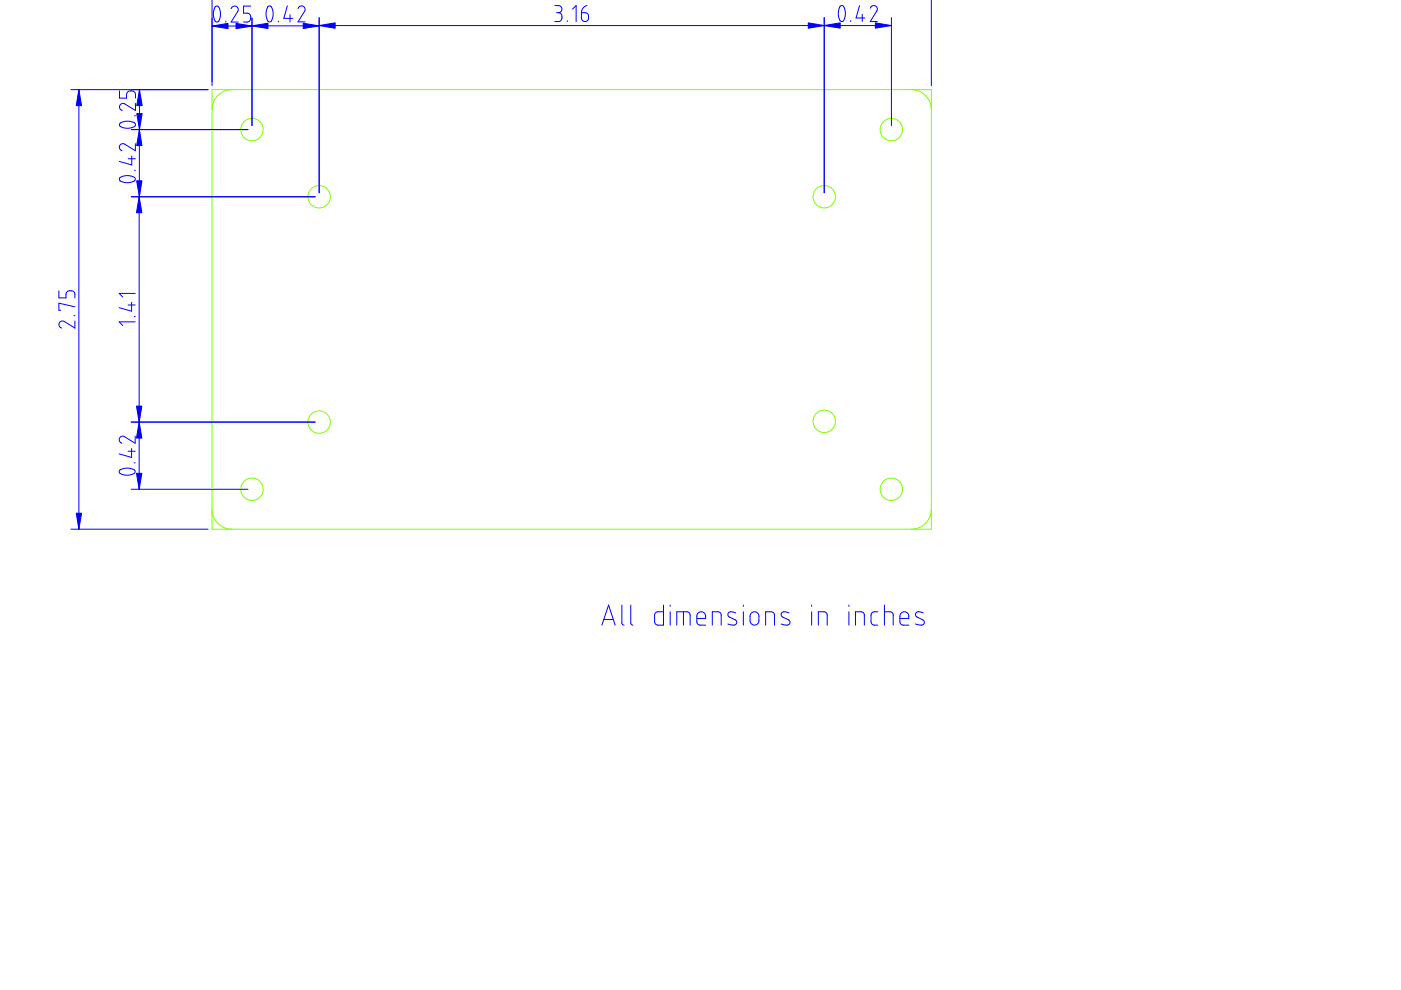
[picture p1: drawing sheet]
<svg xmlns="http://www.w3.org/2000/svg" width="297mm" height="210mm" viewBox="0 0 297 210" stroke-linecap="round" stroke-linejoin="round" font-family="sans-serif">
<g fill="none" stroke="#7fff00" stroke-width=".21">
<path d="M45 19h152.5v93.2h-152.5zM49.2 19l-1.4 .2-1.5 .9-1 1.4-.3 1.7M193.2 19l1.6 .3 1.4 .9 1 1.5 .3 1.5M45 108l.2 1.4 1 1.6 1.2 .8 1.8 .4M197.5 108l-.3 1.4-1 1.6-1.4 .9-1.6 .3"/>
<circle cx="53.4" cy="27.5" r="2.37"/>
<circle cx="189" cy="27.5" r="2.38"/>
<circle cx="67.7" cy="41.7" r="2.38"/>
<circle cx="174.8" cy="41.7" r="2.37"/>
<circle cx="67.7" cy="89.5" r="2.38"/>
<circle cx="174.8" cy="89.3" r="2.37"/>
<circle cx="53.4" cy="103.7" r="2.37"/>
<circle cx="189" cy="103.7" r="2.38"/>
</g>
<g fill="none" stroke="#00f" stroke-width=".21">
<path d="M45 -.1v18.3M197.5 -.1v18.3M15 19h29.1M16.7 19v93.2M25.3 19.3v1.5h1.5l.1-1 .2-.3 .5-.2h.6l.4 .3 .1 1.2M29.6 19v8.5M45 5.5h8.4M45.7 1.4l.2-.1 .4 .1 .4 1.2-.1 1.5-.2 .4-.4 .2-.4-.2-.3-1.1v-1.1zM47.9 4.5v.2M49 1.8l.2-.3 .4-.2 .5 .1 .3 .3v.7l-1.4 2.3h1.5M53.1 1.3h-1.5v1.5h1.1l.3 .3 .1 .4v.6l-.2 .4-.4 .2h-.9M53.4 3.8v22.8"/>
<path d="M53.4 5.5h14.3M56.9 1.4l.3-.2 .3 .2 .4 1.1-.1 1.4-.3 .6-.2 .1-.5-.1-.4-1.1 .1-1.1zM59 4.5v.1M60.9 1.2l-.7 2.7h1.9M61.5 3.1v1.5M63.2 1.8l.2-.4 .5-.2 .4 .1 .3 .4 .1 .5-1.5 2.4h1.5M67.7 5.4h121.3M67.7 3.7v37.2M117.6 1.2h1l.4 .4v.7l-.2 .3-.4 .1M118 2.7h.4M118.4 2.7l.4 .1 .2 .3 .1 1-.5 .5h-1M120.3 4.4v.2"/>
<path d="M121.4 1.9l.8-.7v3.4M123.3 2.7h.9l.4 .3 .2 1-.4 .5-.6 .1-.4-.3-.1-.4zM124.4 1.2l-.8 .5-.3 1M174.8 3.7v37.2M178.1 1.3l.5-.1 .3 .2 .3 1.1-.1 1.4-.2 .5-.4 .2-.4-.2-.4-1.2 .1-1zM180.4 4.4v.2M182.2 1.2l-.7 2.6h1.9M182.8 3v1.6M184.5 1.7l.3-.3 .3-.2h.5l.3 .4 .1 .6-1.5 2.4h1.5M189 3.7v22.9M25.4 26.2l.9-.4 1-.1 1.3 .4 .1 .4-.1 .3-.7 .3-1.3 .1-1.1-.4zM25.4 37.7l.7-.3 1.1-.2 1.1 .3 .4 .5-.1 .3-.4 .2-1.5 .2-1.2-.3-.2-.4z"/>
<path d="M27.2 33.7h1.5M27.9 27.5h24.7M27.9 33.1v1.9l-2.6-.8M28.5 36.1h.2M28.5 24.6h.2M28.7 30.5v1.5l-2.4-1.5h-.6l-.3 .3-.1 .4 .2 .5 .4 .3M28.7 21.9v1.5l-2.3-1.4h-.7l-.3 .4-.1 .4 .3 .4 .3 .2M29.5 27.5v76.2M27.8 41.7h39M12.5 61.7v1.5h1.5v-1l.3-.4 .3-.1h.8l.4 .3 .1 1.2M15.7 66.9h.2M15.9 68.1v1.5l-2.4-1.5-.7 .1-.3 .3v.4l.2 .5 .4 .2"/>
<path d="M15.9 65l-3.4-.7v1.5h.4M27.2 64.7h1.5M27.9 64.1v1.9l-2.6-.8M28.5 67.1h.2M28.7 68.2h-3.4l.7 .8M28.7 62.2h-3.4l.7 .8M25.4 99.7l.9-.4h1.1l1.1 .3 .2 .5-.2 .3-.4 .2-1.4 .2-1.3-.4-.1-.3zM27.2 95.7h1.5M27.8 89.5h39M27.9 95.1v1.9l-2.6-.8M28.5 98.1h.2M28.7 92.5v1.5l-2.5-1.5-.7 .1-.2 .5 .1 .6 .4 .3"/>
<path d="M15 112.2h29.1M27.8 103.7h24.8M127.6 132.5l1.4-4.2 1.4 4.2M128 131.4h2M131.8 128.3v3.8l.2 .3 .3 .1M133.7 128.3v3.8l.2 .3 .3 .1M140.7 128.3v4.2l-1.6-.1-.3-.5 .1-1.9 .4-.3h1.4M142.1 128.3v.2M142.1 129.7v2.8M143.5 132.5v-2.8h2.2l.3 .2 .3 .4v2.2M144.9 129.7v2.8M147.7 131.1h1.9v-.8l-.3-.4-.7-.2-.7 .4-.2 .4v1.5l.2 .3 .4 .2h1.3"/>
<path d="M151 132.5v-2.8h1.3l.5 .3 .1 .3v2.2M156 129.9l-1.3-.1-.3 .3-.1 .3 .2 .4 1.6 .8 .1 .3-.1 .4-.6 .2-1.2-.2M157.6 128.3v.2M157.6 129.7v2.8M159.3 130l.8-.3 .5 .2 .2 .4 .1 1.5-.6 .7h-.7l-.5-.5-.1-1.4zM162.3 132.5v-2.8h1.3l.5 .3 .1 .3v2.2M167.3 129.9l-1.2-.2-.4 .3-.1 .3 .2 .5 1.6 .8 .1 .5-.1 .2-.6 .2-1.2-.2M172.1 128.3v.2M172.1 129.7v2.8M173.5 132.5v-2.8h1.3l.5 .3 .1 .3v2.2M180 128.3v.2M180 129.7v2.8"/>
<path d="M181.4 132.5v-2.8h1.2l.5 .3 .2 .3v2.2M186.1 129.7l-1 .1-.4 .5v1.6l.1 .4 .4 .2h.9M187.5 129.7h1.3l.5 .3 .1 2.5M187.5 128.3v4.2M190.8 131.1h1.9v-.7l-.4-.5-.6-.2-.7 .3-.2 .6v1.3l.1 .4 .4 .2h1.4M195.7 129.9l-1.2-.1-.4 .3v.3l.2 .4 1.5 .8 .2 .3-.1 .4-.5 .2-1.3-.2"/>
</g>
<g fill="#00f" stroke="#00f" stroke-width=".21">
<path d="M45 5.5l3.3-.5v1.1z"/>
<path d="M50 5l3.4 .5-3.4 .6z"/>
<path d="M67.7 5.4l3.4-.6v1.2z"/>
<path d="M171.4 4.8l3.4 .6-3.4 .6z"/>
<path d="M53.4 5.5l3.4-.6v1.2z"/>
<path d="M64.3 4.9l3.4 .6-3.4 .6z"/>
<path d="M174.8 5.4l3.3-.6v1.2z"/>
<path d="M185.6 4.8l3.4 .6-3.4 .6z"/>
<path d="M16.7 19l.6 3.4h-1.1z"/>
<path d="M16.2 108.8h1.1l-.6 3.4z"/>
<path d="M29.6 19l.5 3.4h-1.1z"/>
<path d="M29 24.1h1.1l-.5 3.4z"/>
<path d="M29.5 27.5l.6 3.4h-1.1z"/>
<path d="M29 38.3h1.1l-.6 3.4z"/>
<path d="M29.5 41.7l.6 3.4h-1.2z"/>
<path d="M28.9 86.1h1.2l-.6 3.4z"/>
<path d="M29.5 89.5l.6 3.4h-1.2z"/>
<path d="M28.9 100.4h1.2l-.6 3.3z"/>
</g>
</svg>
